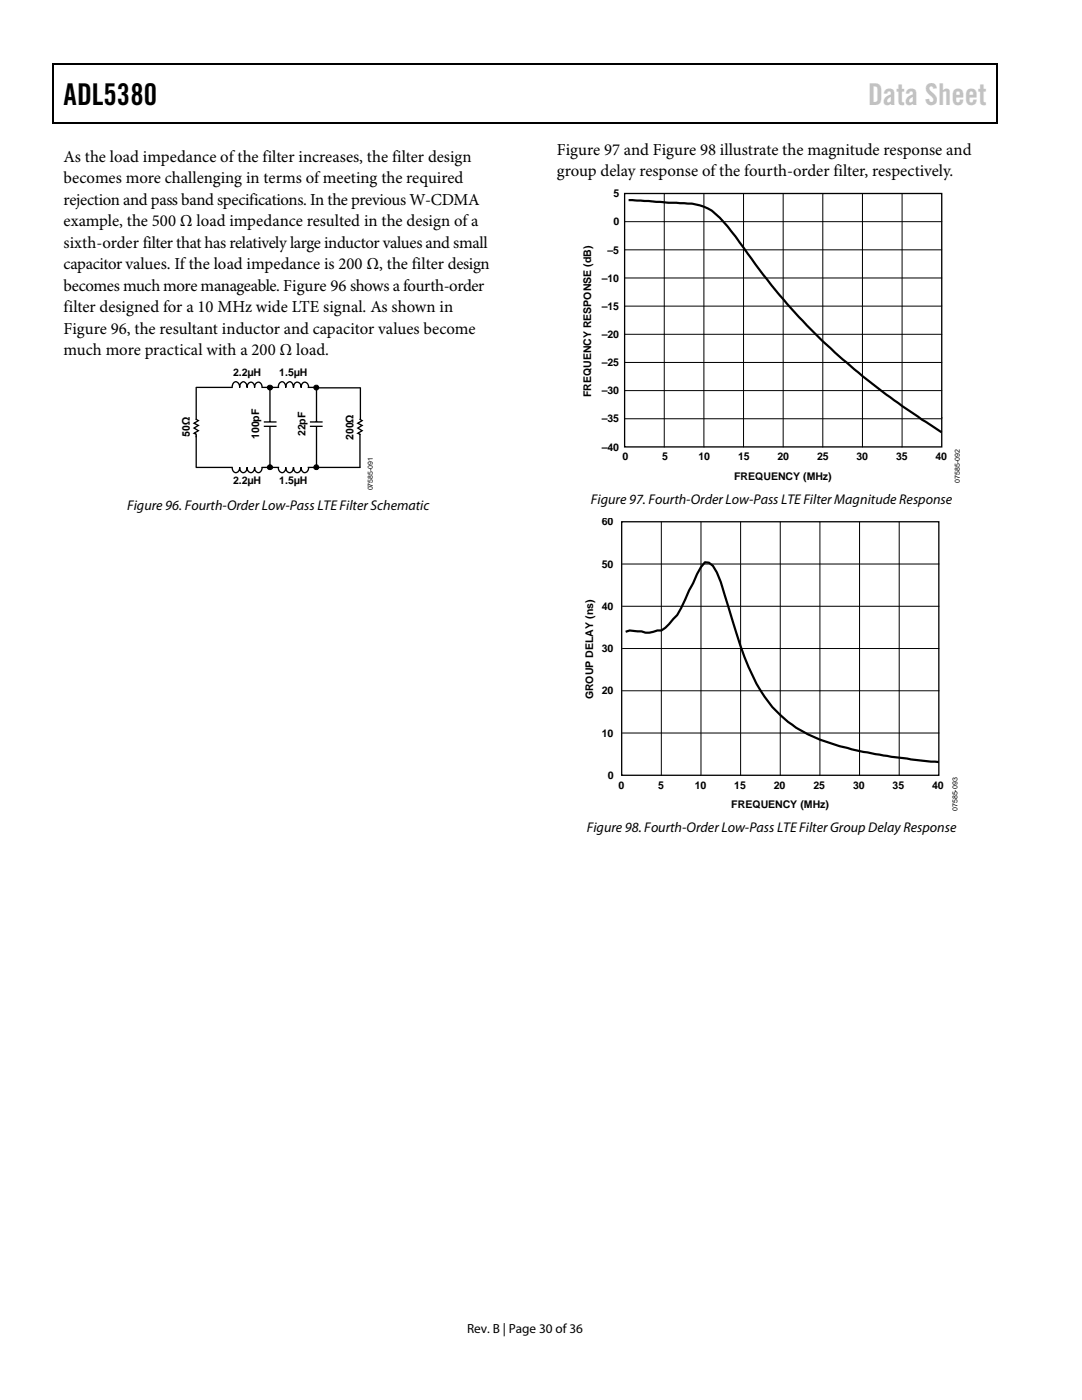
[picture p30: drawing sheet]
<svg xmlns="http://www.w3.org/2000/svg" width="216mm" height="279mm" viewBox="0 0 216 279" stroke-linecap="round" stroke-linejoin="round" font-family="sans-serif">
<defs><g id="words">
<text font-size="6" x="12.7" y="21">ADL5380</text>
<text font-size="6" fill="#c1c1c1" x="173.2" y="21">Data Sheet</text>
<g font-size="3.3">
<text x="12.7" y="32.3">As the load impedance of the filter increases, the filter design</text>
<text x="111.1" y="30.9">Figure 97 and Figure 98 illustrate the magnitude response and</text>
<text x="111.1" y="35.2">group delay response of the fourth-order filter, respectively.</text>
<text x="12.7" y="36.6">becomes more challenging in terms of meeting the required</text>
<text x="12.7" y="40.9">rejection and pass band specifications. In the previous W-CDMA</text>
<text x="12.7" y="45.2">example, the 500 Ω load impedance resulted in the design of a</text>
<text x="12.7" y="53.7">capacitor values. If the load impedance is 200 Ω, the filter design</text>
<text x="12.7" y="49.4">sixth-order filter that has relatively large inductor values and small</text>
<text x="12.7" y="58">becomes much more manageable. Figure 96 shows a fourth-order</text>
<text x="12.7" y="62.3">filter designed for a 10 MHz wide LTE signal. As shown in</text>
<text x="12.7" y="66.6">Figure 96, the resultant inductor and capacitor values become</text>
<text x="12.7" y="70.8">much more practical with a 200 Ω load.</text>
</g>
<g font-size="2.8">
<text x="25.4" y="101.9">Figure 96. Fourth-Order Low-Pass LTEFilter Schematic</text>
<text x="117.9" y="100.6">Figure 97. Fourth-Order Low-Pass LTEFilter Magnitude Response</text>
<text x="117.1" y="165.9">Figure 98. Fourth-Order Low-Pass LTEFilter Group Delay Response</text>
</g>
<text font-size="2.6" x="93.2" y="266">Rev. B | Page 30 of36</text>
<g font-size="2.1">
<text x="122.4" y="39.4">5</text>
<text x="122.4" y="45">0</text>
<text x="121.2" y="50.6">–5</text>
<text x="120.1" y="56.2">–10</text>
<text x="120.1" y="61.8">–15</text>
<text x="120.1" y="67.5">–20</text>
<text x="46.5" y="75.1">2.2µH</text>
<text x="55.7" y="75.1">1.5µH</text>
<text x="120.1" y="73.1">–25</text>
<text x="118" y="79.3" transform="rotate(-90 118 79.3)">FREQUENCY RESPONSE (dB)</text>
<text x="120.1" y="78.7">–30</text>
<text x="37.9" y="87.2" transform="rotate(-90 37.9 87.2)">50Ω</text>
<text x="51.7" y="87.6" transform="rotate(-90 51.7 87.6)">100pF</text>
<text x="61" y="87" transform="rotate(-90 61 87)">22pF</text>
<text x="70.6" y="87.7" transform="rotate(-90 70.6 87.7)">200Ω</text>
<text x="120.1" y="84.3">–35</text>
<text x="120.1" y="89.9">–40</text>
<text x="124.2" y="91.9">0</text>
<text x="132.1" y="91.9">5</text>
<text x="139.4" y="91.9">10</text>
<text x="146.5" y="95.7">FREQUENCY (MHz)</text>
<text x="147.3" y="91.9">15</text>
<text x="155.2" y="91.9">20</text>
<text x="163" y="91.9">25</text>
<text x="170.9" y="91.9">30</text>
<text x="178.8" y="91.9">35</text>
<text x="186.7" y="91.9">40</text>
<text x="46.5" y="96.6">2.2µH</text>
<text x="55.7" y="96.6">1.5µH</text>
<text x="120.1" y="104.9">60</text>
<text x="120.1" y="113.3">50</text>
<text x="120.1" y="121.7">40</text>
<text x="120.1" y="130.1">30</text>
<text x="118.3" y="139.6" transform="rotate(-90 118.3 139.6)">GROUP DELAY (ns)</text>
<text x="120.1" y="138.6">20</text>
<text x="120.1" y="147">10</text>
<text x="121.3" y="155.4">0</text>
<text x="123.4" y="157.4">0</text>
<text x="131.3" y="157.4">5</text>
<text x="138.6" y="157.4">10</text>
<text x="145.9" y="161.2">FREQUENCY (MHz)</text>
<text x="146.5" y="157.4">15</text>
<text x="154.4" y="157.4">20</text>
<text x="162.3" y="157.4">25</text>
<text x="170.2" y="157.4">30</text>
<text x="178.1" y="157.4">35</text>
<text x="186" y="157.4">40</text>
</g>
<g font-size="1.4">
<text x="74.4" y="97.9" transform="rotate(-90 74.4 97.9)">07585-091</text>
<text x="191.6" y="96.4" transform="rotate(-90 191.6 96.4)">07585-092</text>
<text x="191.1" y="161.9" transform="rotate(-90 191.1 161.9)">07585-093</text>
</g>
</g></defs>
<g fill="#000">
<path d="M10.5 12.7h.3v1h-.3zM10.5 12.7h.3v.3h-.3zM133.3 12.7h.3v.3h-.3zM198.8 12.7h.2v1h-.2zM198.8 12.7h.2v.3h-.2zM10.5 24.4h.3v.3h-.3zM133.1 24.4h.2v.3h-.2zM198.8 24.4h.2v.3h-.2z"/>
<circle cx="53.9" cy="77.3" r=".5"/>
<circle cx="63.1" cy="77.3" r=".48"/>
<circle cx="53.9" cy="93.3" r=".5"/>
<circle cx="63.1" cy="93.2" r=".48"/>
</g>
<path d="M10.7 13.7v10.7M10.8 12.8h122.5M133.6 12.8h65.2M198.9 13.7v10.7M10.8 24.5h188" fill="none" stroke="#000" stroke-width=".25"/>
<path d="M46.3 77.3h6M55.5 77.3h6.1M46.3 93.3h6M53.9 84.2v1M55.5 93.3h6.1M63.2 84.2v1" fill="none" stroke="#fff" stroke-width=".35"/>
<g fill="none" stroke="#000" stroke-width=".26">
<path d="M39.1 77.2v6.7M39.1 77.3h7.3M46.3 77.2a.81 .81 0 0 1 1-.9l.3 .2 .2 .7a.79 .79 0 0 1 .8-1 .79 .79 0 0 1 .7 1 .77 .77 0 0 1 .8-.9 .77 .77 0 0 1 .7 .9 .77 .77 0 0 1 .7-.9 .77 .77 0 0 1 .8 .9M52.2 77.3h1.3M53.9 77.3v6.9M54.3 77.3h1.4M55.5 77.2a.83 .83 0 0 1 1.1-.9l.4 .5v.4a.79 .79 0 0 1 .8-1 .79 .79 0 0 1 .7 1M58.6 77.2a.77 .77 0 0 1 .7-.9 .77 .77 0 0 1 .8 .9 .77 .77 0 0 1 .7-.9 .77 .77 0 0 1 .8 .9M61.4 77.3h1.4M63.2 77.4h8.7M63.2 77.3v6.9M71.9 77.3v6.4"/>
<path d="M39.1 93.3h7.3M39.1 86.9v6.4M46.3 93.4a.77 .77 0 0 0 .8 .9 .77 .77 0 0 0 .7-.9 .77 .77 0 0 0 .8 .9 .77 .77 0 0 0 .7-.9 .77 .77 0 0 0 .8 .9 .77 .77 0 0 0 .7-.9 .77 .77 0 0 0 .7 .9 .77 .77 0 0 0 .8-.9M52.2 93.3h1.3M52.6 85.1h2.6M52.6 84.2h2.6M53.9 85.1v8.2M54.3 93.3h1.4M55.5 93.4a.77 .77 0 0 0 .8 .9 .77 .77 0 0 0 .7-.9 .77 .77 0 0 0 .8 .9 .77 .77 0 0 0 .7-.9M58.6 93.4a.77 .77 0 0 0 .7 .9 .77 .77 0 0 0 .8-.9 .77 .77 0 0 0 .7 .9 .77 .77 0 0 0 .8-.9M61.4 93.3h1.4M61.8 85.1h2.6"/>
<path d="M61.8 84.2h2.6M63.2 85.1v8.2h8.7M71.8 86.7v6.7"/>
</g>
<g fill="none" stroke="#000" stroke-width=".2">
<circle cx="53.9" cy="77.3" r=".5"/>
<circle cx="63.1" cy="77.3" r=".48"/>
<circle cx="53.9" cy="93.3" r=".5"/>
<circle cx="63.1" cy="93.2" r=".48"/>
</g>
<path d="M39 83.7l.4 .2v2.8l-.4-.2z" fill="#fff"/>
<path d="M39.1 83.6l.5 .3-.9 .6 .9 .4-.9 .5 .9 .6-.9 .5 .4 .2v.6" fill="none" stroke="#000" stroke-width=".26"/>
<path d="M71.6 83.7l.5 .2v2.8l-.5-.2z" fill="#fff"/>
<path d="M124.6 38.6h63.3v50.6h-63.3zM71.8 83.6l.5 .3-.9 .6 .9 .4-.9 .5 .9 .6-.9 .5 .4 .2v.1M124.1 104.1h63.2v50.6h-63.2z" fill="none" stroke="#000" stroke-width=".26"/>
<g fill="none" stroke="#000" stroke-width=".2">
<path d="M132.5 38.5v50.8M140.5 38.5v50.8M148.4 38.5v50.8M156.3 38.5v50.8M164.2 38.5v50.8M172.1 38.5v50.8M180 38.5v50.8M124.6 49.9h63.4M124.6 44.2h63.4M124.6 55.5h63.4M124.6 61.1h63.4M124.6 72.3h63.4"/>
<path d="M124.6 66.7h63.4M124.6 78h63.4M124.6 83.6h63.4M124.1 112.6h63.3M132 104.1v50.6M139.9 104.1v50.6M147.8 104.1v50.6M155.7 104.1v50.6M163.6 104.1v50.6M171.5 104.1v50.6M179.4 104.1v50.6M124.1 137.9h63.3"/>
<path d="M124.1 121h63.3M124.1 129.4h63.3M124.1 146.3h63.3"/>
</g>
<path d="M187.8 83.2l.2 .2" fill="none" stroke="#f00" stroke-width=".2"/>
<path d="M125.4 39.9l7.9 .6a28.9 28.9 0 0 1 6.4 .5 8.5 8.5 0 0 1 4.7 3.3l2.4 2.9a122.9 122.9 0 0 0 21.3 24.5 169.1 169.1 0 0 0 19.8 14.6M124.8 126.1l.8-.3 2.4 .2a3.8 3.8 0 0 0 3.2-.2h.8l.8-.5 2.3-2.5 4-8.2 .8-1.4 .8-1 .8 .1 .7 .6 .8 1.3 .8 2 2.4 7.8a51.2 51.2 0 0 0 6.3 15 24.7 24.7 0 0 0 14.3 9.7 114.8 114.8 0 0 0 18.2 3.2l2.3 .2" fill="none" stroke="#000" stroke-width=".44"/>
<use href="#words"/>
</svg>
